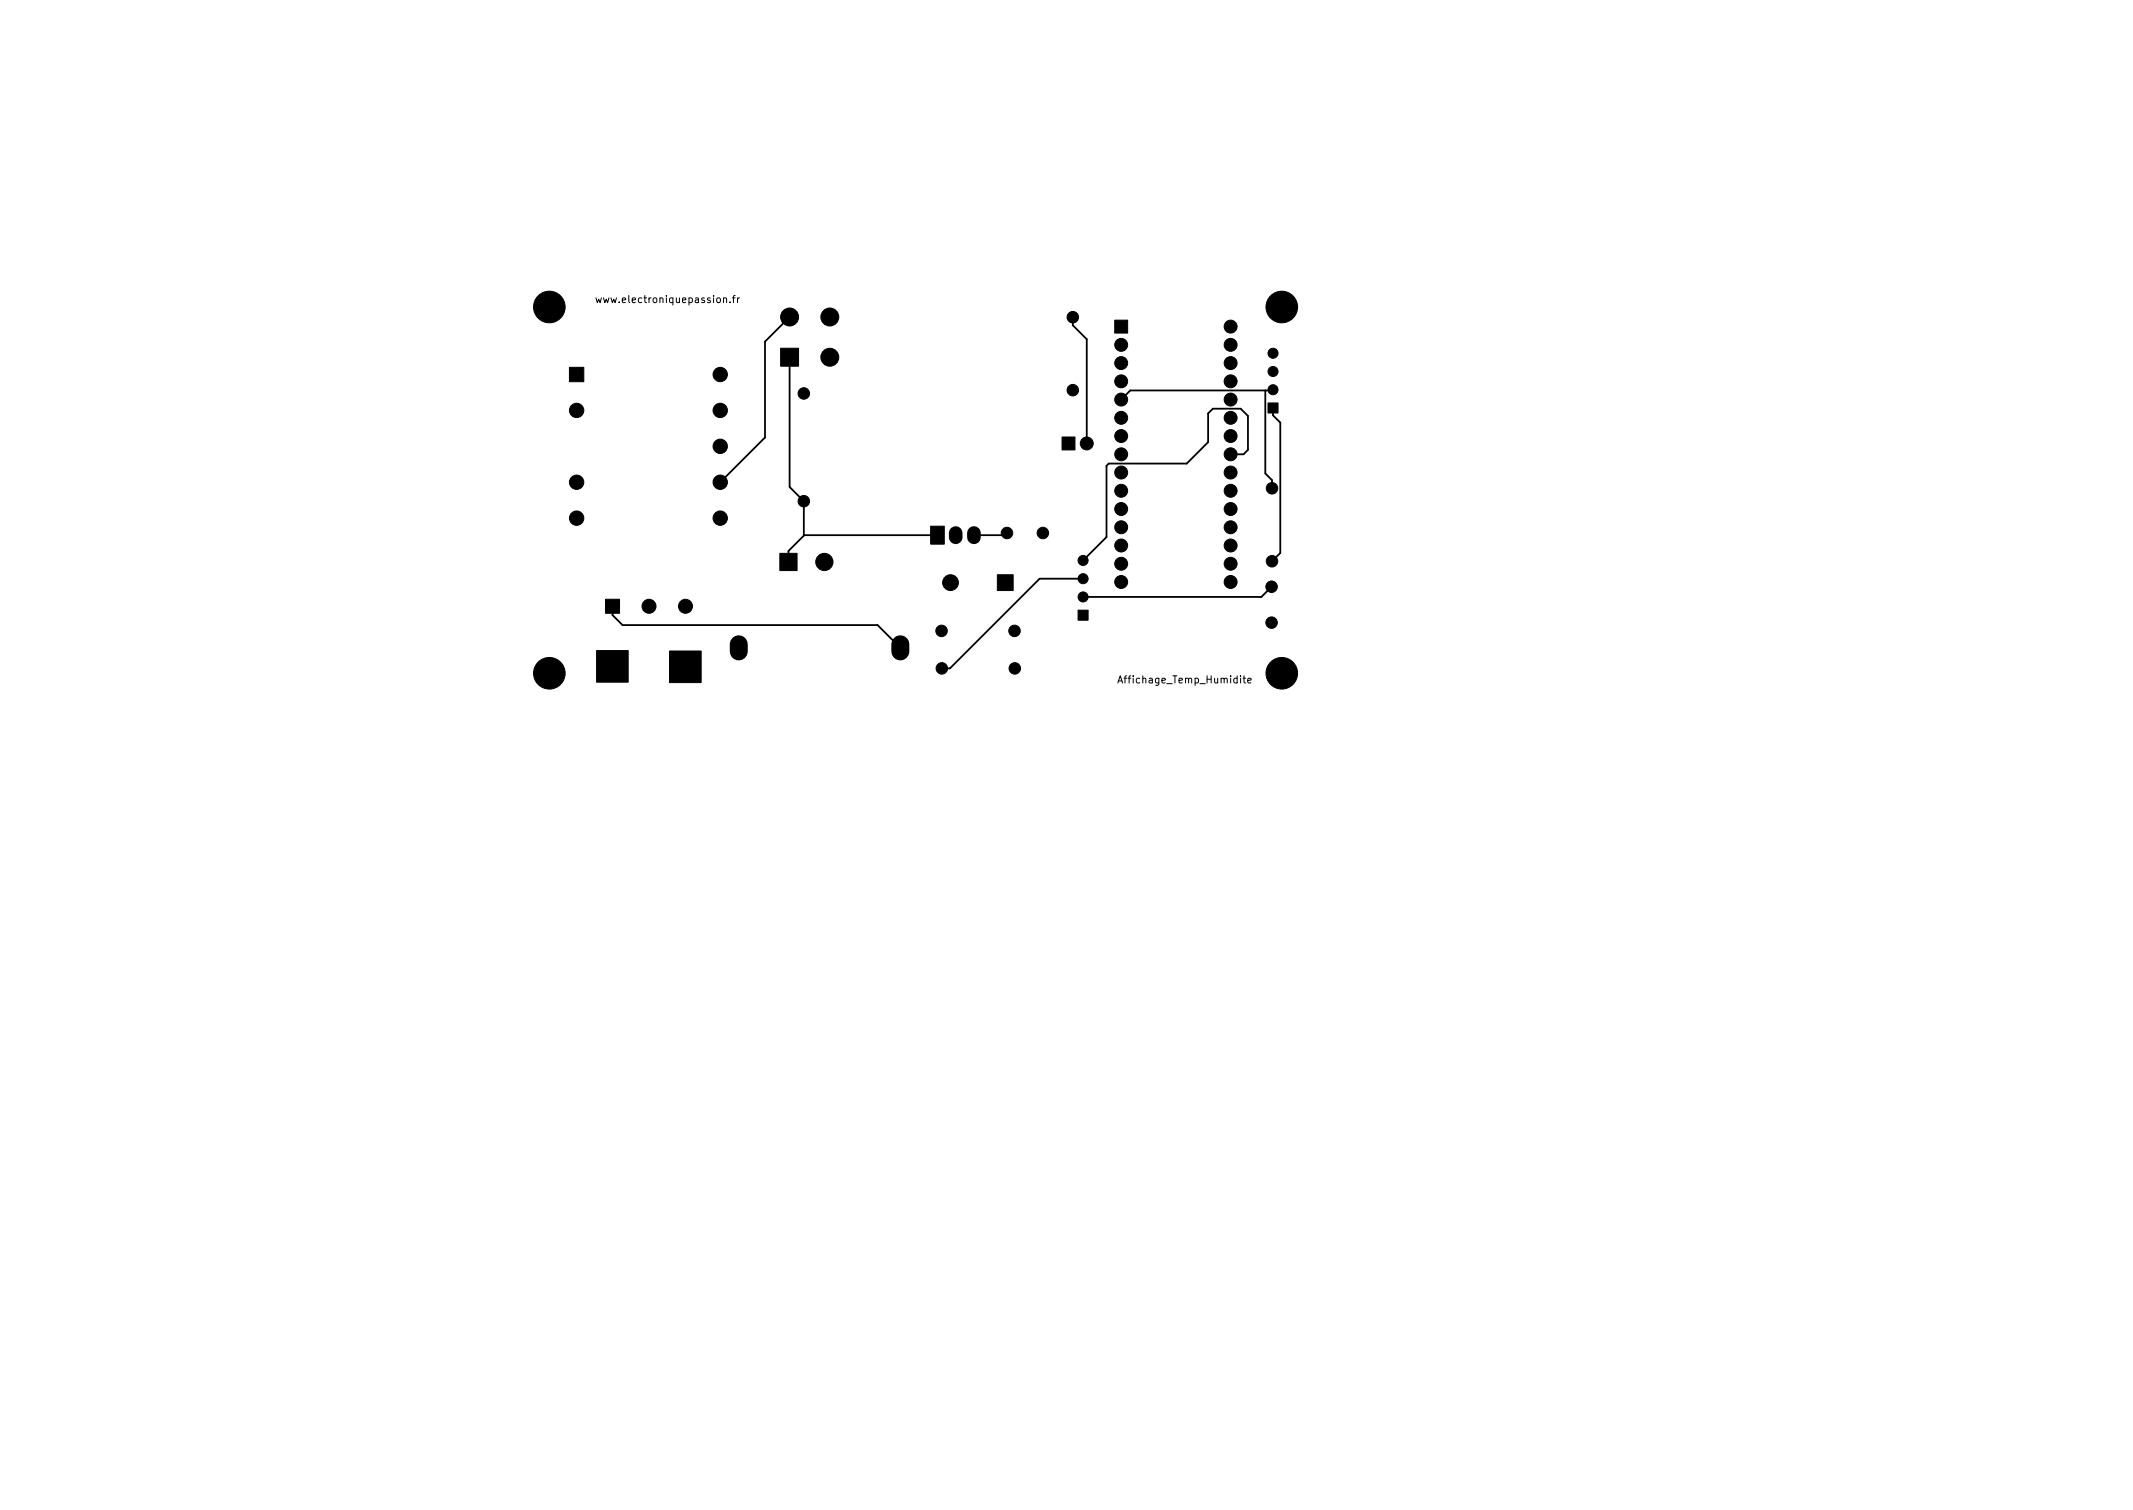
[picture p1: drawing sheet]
<svg xmlns="http://www.w3.org/2000/svg" width="297mm" height="210mm" viewBox="0 0 297 210" stroke-linecap="round" stroke-linejoin="round" font-family="sans-serif">
<defs><g id="words">
<g font-size="1.4">
<text x="83.7" y="42.2">www.electroniquepassion.fr</text>
<text x="156.2" y="95.1">Affichage_Temp_Humidite</text>
</g>
</g></defs>
<path d="M83 41.5l.2 .6 .2-.4 .2 .4 .2-.6M103 41.5l-.3 .2M155.7 95.1l.3-1 .3 1M173.8 94.8l.4-.1v-.2l-.3-.1-.1 .2v.5h.4" fill="none" stroke="#000" stroke-width=".14"/>
<g fill="#000" stroke="#000" stroke-width=".14">
<path d="M79.3 51.1h2v2h-2zM108.7 48.5h2.5v2.5h-2.5zM155.2 44.6h1.8v1.8h-1.8zM176.6 56.1h1.4v1.4h-1.4zM108.6 77h2.4v2.4h-2.4zM129.6 73.3h1.9v2.5h-1.9zM147.9 60.8h1.8v1.8h-1.8zM83.1 90.6h4.4v4.4h-4.4zM84.3 83.4h2v2h-2zM93.2 90.6h4.4v4.4h-4.4zM138.9 80h2.2v2.2h-2.2zM150.1 85h1.4v1.4h-1.4z"/>
<circle cx="76.5" cy="42.7" r="2.2"/>
<circle cx="80.3" cy="57.1" r="1"/>
<circle cx="100.3" cy="57.1" r="1"/>
<circle cx="100.3" cy="52.1" r="1"/>
<circle cx="110" cy="44.1" r="1.25"/>
<circle cx="111.9" cy="54.8" r=".8"/>
<circle cx="115.6" cy="49.7" r="1.25"/>
<circle cx="115.6" cy="44.1" r="1.25"/>
<circle cx="149.4" cy="54.3" r=".8"/>
<circle cx="149.4" cy="44.2" r=".8"/>
<circle cx="156.1" cy="48" r=".9"/>
<circle cx="156.1" cy="53.1" r=".9"/>
<circle cx="156.1" cy="58.2" r=".9"/>
<circle cx="156.1" cy="55.6" r=".9"/>
<circle cx="156.1" cy="50.6" r=".9"/>
<circle cx="171.4" cy="55.6" r=".9"/>
<circle cx="171.4" cy="53.1" r=".9"/>
<circle cx="171.4" cy="58.2" r=".9"/>
<circle cx="171.4" cy="50.6" r=".9"/>
<circle cx="171.4" cy="45.5" r=".9"/>
<circle cx="171.4" cy="48" r=".9"/>
<circle cx="177.3" cy="54.3" r=".7"/>
<circle cx="177.3" cy="51.7" r=".7"/>
<circle cx="177.3" cy="49.2" r=".7"/>
<circle cx="178.5" cy="42.7" r="2.2"/>
<circle cx="80.3" cy="67.1" r="1"/>
<circle cx="80.3" cy="72.1" r="1"/>
<circle cx="100.3" cy="72.1" r="1"/>
<circle cx="100.3" cy="67.1" r="1"/>
<circle cx="100.3" cy="62.1" r="1"/>
<circle cx="111.9" cy="69.8" r=".8"/>
<circle cx="114.8" cy="78.2" r="1.2"/>
<circle cx="140.2" cy="74.2" r=".8"/>
<circle cx="145.2" cy="74.2" r=".8"/>
<circle cx="150.8" cy="78" r=".7"/>
<circle cx="151.3" cy="61.7" r=".9"/>
<circle cx="156.1" cy="68.3" r=".9"/>
<circle cx="156.1" cy="70.9" r=".9"/>
<circle cx="156.1" cy="76" r=".9"/>
<circle cx="156.1" cy="78.5" r=".9"/>
<circle cx="156.1" cy="73.4" r=".9"/>
<circle cx="156.1" cy="60.7" r=".9"/>
<circle cx="156.1" cy="63.3" r=".9"/>
<circle cx="156.1" cy="65.8" r=".9"/>
<circle cx="171.4" cy="70.9" r=".9"/>
<circle cx="171.4" cy="73.4" r=".9"/>
<circle cx="171.4" cy="63.3" r=".9"/>
<circle cx="171.4" cy="78.5" r=".9"/>
<circle cx="171.4" cy="76" r=".9"/>
<circle cx="171.4" cy="68.3" r=".9"/>
<circle cx="171.4" cy="65.8" r=".9"/>
<circle cx="171.4" cy="60.7" r=".9"/>
<circle cx="177.1" cy="78.1" r=".8"/>
<circle cx="177.1" cy="68" r=".8"/>
<circle cx="76.5" cy="93.7" r="2.2"/>
<circle cx="90.4" cy="84.4" r=".97"/>
<circle cx="95.5" cy="84.4" r=".97"/>
<circle cx="131.1" cy="87.8" r=".8"/>
<circle cx="131.2" cy="93.1" r=".8"/>
<circle cx="132.4" cy="81.1" r="1.1"/>
<circle cx="141.3" cy="87.8" r=".8"/>
<circle cx="141.3" cy="93.1" r=".8"/>
<circle cx="150.8" cy="83.1" r=".7"/>
<circle cx="150.8" cy="80.6" r=".7"/>
<circle cx="156.1" cy="81" r=".9"/>
<circle cx="171.4" cy="81" r=".9"/>
<circle cx="177.1" cy="86.7" r=".8"/>
<circle cx="177.1" cy="81.7" r=".8"/>
<circle cx="178.5" cy="93.7" r="2.2"/>
</g>
<path d="M102.9 89.7v1M125.4 89.7v1" fill="none" stroke="#000" stroke-width="2.5"/>
<path d="M133.1 74.2v.6M135.6 74.2v.6" fill="none" stroke="#000" stroke-width="1.9"/>
<path d="M110 49.7v18.1l1.9 2v4.8l-2.1 2.1v1.5M110 44.1l-3.5 3.5v13.3l-6.2 6.2M149.4 44.2v1.1l1.9 1.9v14.5M176.2 54.4v11.5l.9 1v1.1M177.3 54.3l-.1 .1h-19.8l-1.3 1.2M177.3 56.8v1l1 1v18.2l-1.2 1.1M111.9 74.5h18.6M140.2 74.2l-.3 .3h-4.3M171.4 63.3h1.8l.6-.7v-4.7l-1-1h-3.9l-.7 .7v4l-2.9 2.9h-10.9l-.3 .4v9.9l-3.3 3.2M85.3 84.4v1.2l1.4 1.4h35.5l3.2 3.2M150.8 80.6h-6l-12.5 12.5h-1.1M177.1 81.7l-1.4 1.4h-24.9" fill="none" stroke="#000" stroke-width=".25"/>
<use href="#words"/>
</svg>
